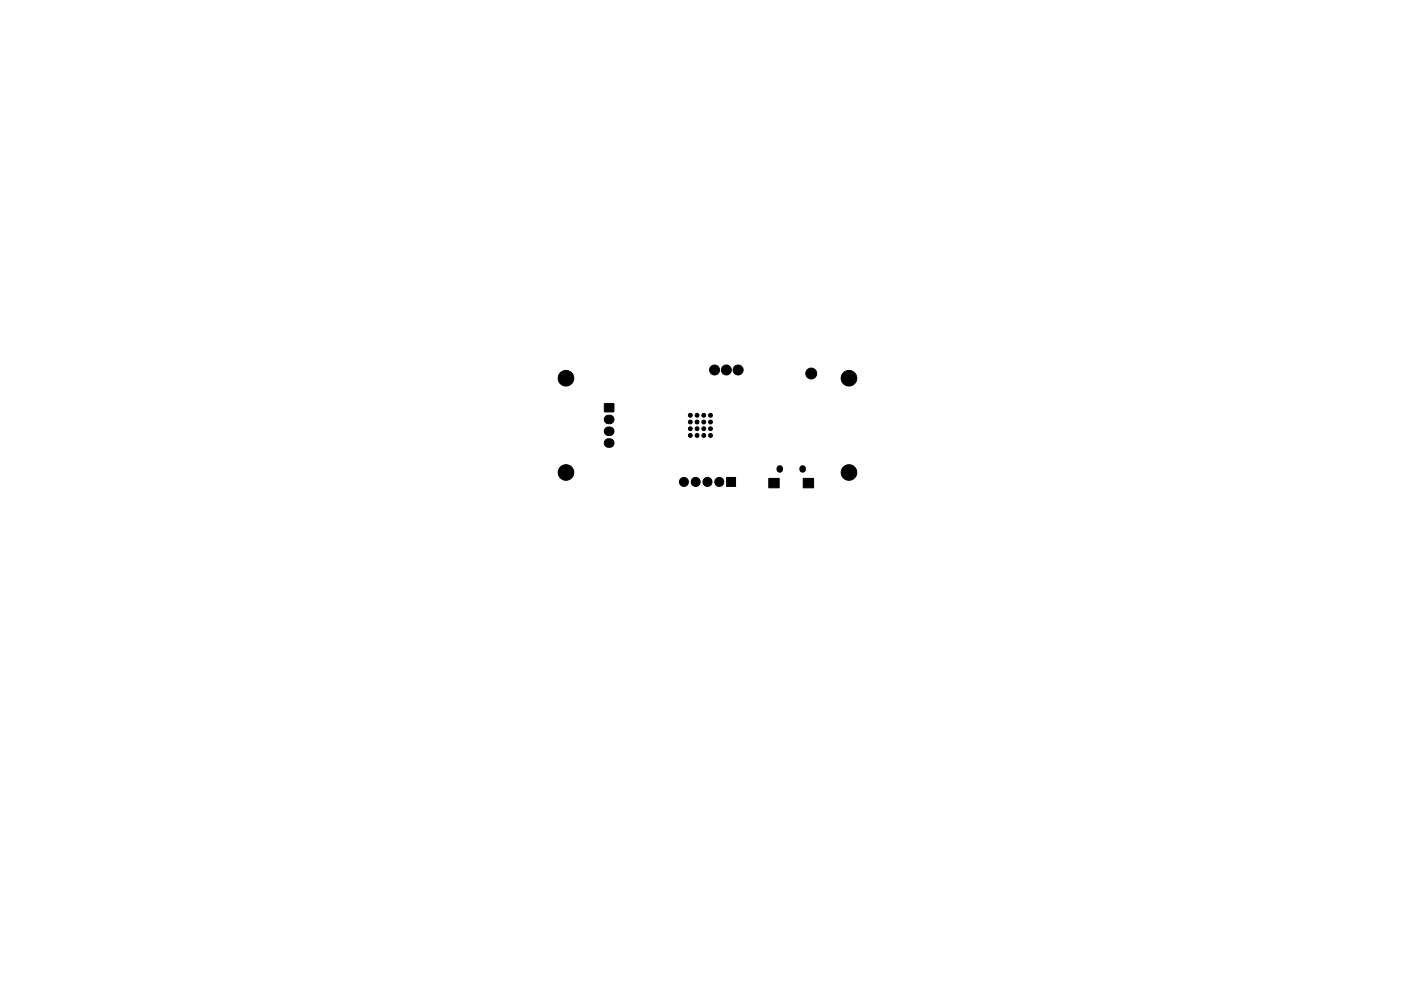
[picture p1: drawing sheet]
<svg xmlns="http://www.w3.org/2000/svg" width="297mm" height="210mm" viewBox="0 0 297 210" stroke-linecap="round" stroke-linejoin="round" font-family="sans-serif">
<g fill="#000" stroke="#000" stroke-width=".21">
<path d="M128.4 93.4l.4-.3h.5a.9 .9 0 0 1 .9 .9 .9 .9 0 0 1-.9 .9h-.3a.9 .9 0 0 1-.8-.6 .9 .9 0 0 1 .2-.9zM128.4 90.9l.4-.3h.5a.9 .9 0 0 1 .9 .9 .9 .9 0 0 1-.9 .9h-.3a.9 .9 0 0 1-.8-.6 .9 .9 0 0 1 .2-.9zM128.4 88.4l.4-.3h.5a.9 .9 0 0 1 .9 .9 .9 .9 0 0 1-.9 .9h-.3a.9 .9 0 0 1-.8-.6 .9 .9 0 0 1 .2-.9zM128.2 85.6h1.9v1.7h-1.9zM154 101.3h2v1.9h-2zM163 101.5h2.2v2h-2.2zM170.3 101.5h2.2v2h-2.2z"/>
<circle cx="151.5" cy="78.5" r="1.06"/>
<circle cx="154" cy="78.5" r="1.06"/>
<circle cx="156.5" cy="78.5" r="1.06"/>
<circle cx="172" cy="79.2" r="1.16"/>
<circle cx="120" cy="80.3" r="1.66"/>
<circle cx="146.4" cy="92.4" r=".41"/>
<circle cx="146.4" cy="91" r=".41"/>
<circle cx="146.4" cy="89.5" r=".41"/>
<circle cx="146.4" cy="88.1" r=".41"/>
<circle cx="147.8" cy="92.4" r=".41"/>
<circle cx="147.8" cy="91" r=".41"/>
<circle cx="147.8" cy="88.1" r=".41"/>
<circle cx="147.8" cy="89.5" r=".41"/>
<circle cx="149.2" cy="92.4" r=".41"/>
<circle cx="149.2" cy="91" r=".41"/>
<circle cx="149.2" cy="89.5" r=".41"/>
<circle cx="149.2" cy="88.1" r=".41"/>
<circle cx="150.6" cy="92.4" r=".41"/>
<circle cx="150.6" cy="91" r=".41"/>
<circle cx="150.6" cy="89.5" r=".41"/>
<circle cx="150.6" cy="88.1" r=".41"/>
<circle cx="165.3" cy="99.5" r=".65"/>
<circle cx="170.2" cy="99.5" r=".65"/>
<circle cx="180" cy="80.3" r="1.66"/>
<circle cx="120" cy="100.3" r="1.66"/>
<circle cx="145" cy="102.2" r=".96"/>
<circle cx="147.5" cy="102.2" r=".96"/>
<circle cx="150" cy="102.2" r=".96"/>
<circle cx="152.5" cy="102.2" r=".96"/>
<circle cx="180" cy="100.3" r="1.66"/>
</g>
</svg>
